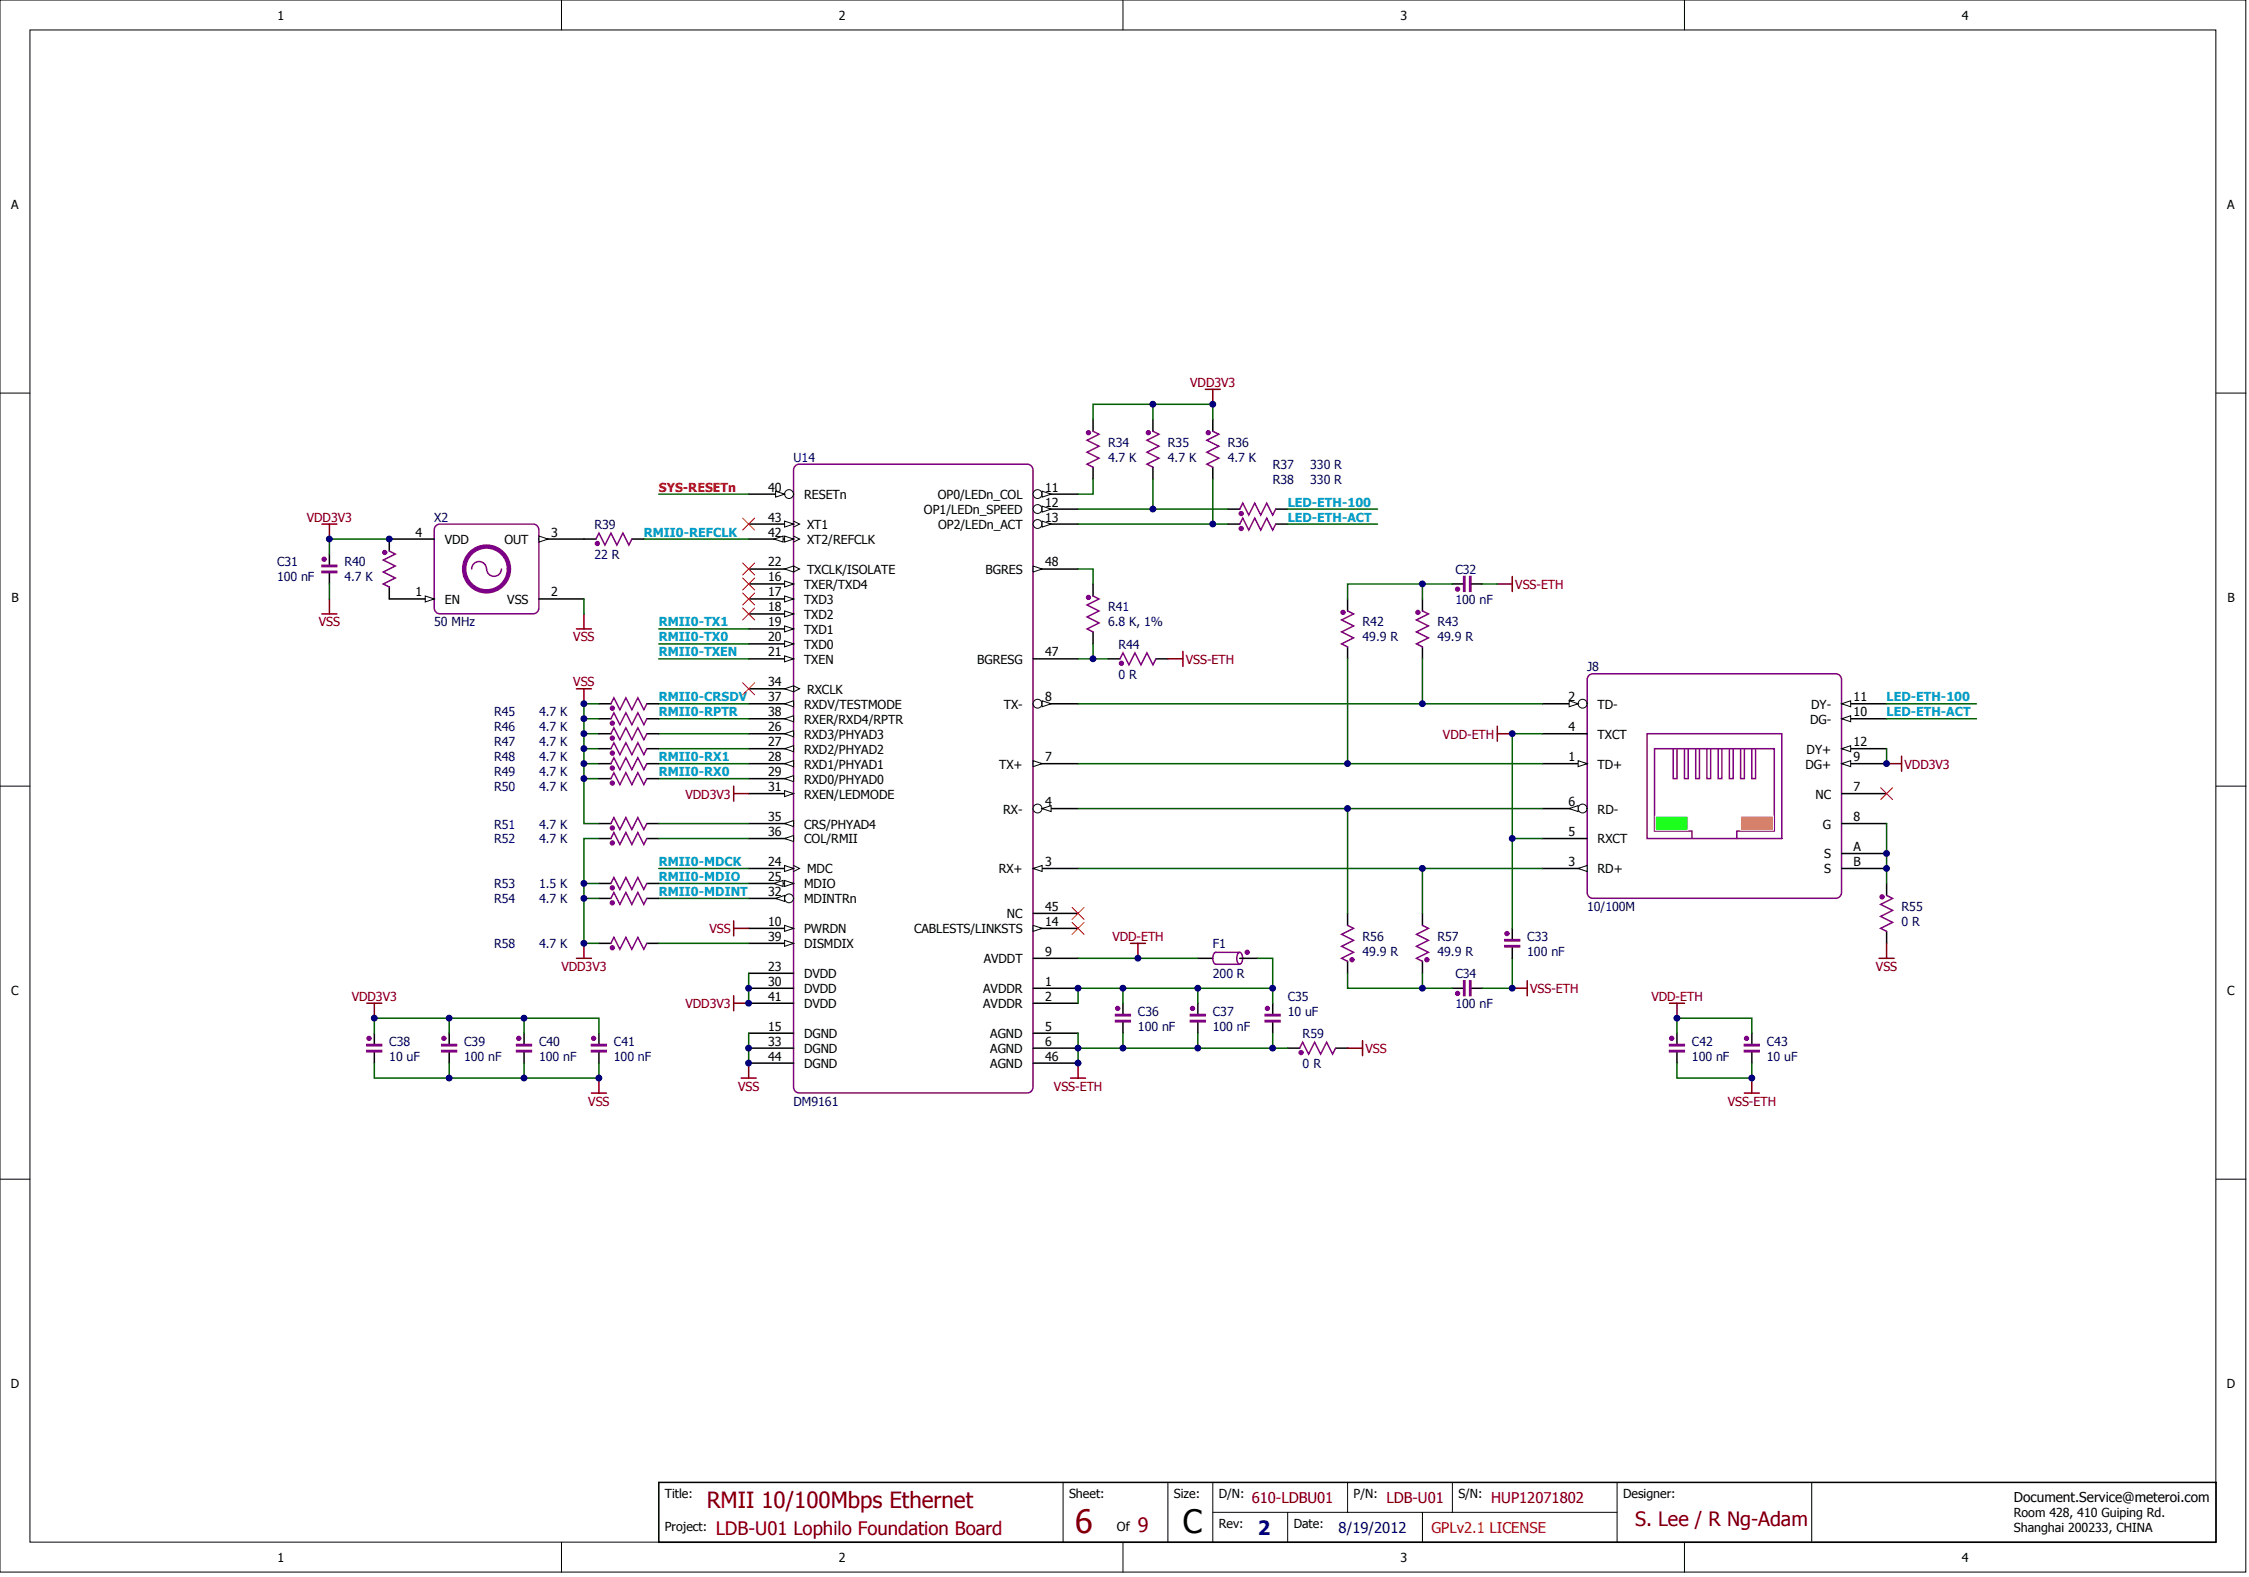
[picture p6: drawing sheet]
<svg xmlns="http://www.w3.org/2000/svg" width="635mm" height="445mm" viewBox="0 0 635 445" stroke-linecap="round" stroke-linejoin="round" font-family="sans-serif">
<defs><g id="words">
<text font-size="9.1" fill="#800000" x="303.4" y="432.3">6</text>
<text font-size="9.1" x="333.8" y="432.3">C</text>
<text font-size="6.3" fill="#800000" x="199.4" y="425.3">RMII 10/100Mbps Ethernet</text>
<g font-size="5.6" fill="#800000">
<text x="461.4" y="430.5">S. Lee / R Ng-Adam</text>
<text x="321.1" y="432.2">9</text>
</g>
<text font-size="5.6" fill="#000080" x="354.9" y="433">2</text>
<text font-size="5.2" fill="#800000" x="202" y="433.1">LDB-U01 Lophilo Foundation Board</text>
<g font-size="4.2" fill="#800000">
<text x="353.2" y="424">610-LDBU01</text>
<text x="391.3" y="424">LDB-U01</text>
<text x="420.8" y="424">HUP12071802</text>
</g>
<text font-size="4.2" fill="#000080" x="377.7" y="432.5">8/19/2012</text>
<text font-size="4.2" fill="#f00" x="403.9" y="432.5">GPLv2.1 LICENSE</text>
<text font-size="3.8" x="568.3" y="423.7">Document.Service@meteroi.com</text>
<g font-size="3.5">
<text x="78.3" y="5.6">1</text>
<text x="236.7" y="5.6">2</text>
<text x="395.2" y="5.6">3</text>
<text x="553.6" y="5.6">4</text>
<text x="3.2" y="58.9">A</text>
<text x="628.5" y="58.9">A</text>
<text x="216.8" y="138.7">40</text>
<text x="226.9" y="140.8">RESETn</text>
<text x="264.6" y="140.8">OP0/LEDn_COL</text>
<text x="294.9" y="138.7">11</text>
<text x="294.9" y="142.9">12</text>
<text x="216.8" y="147.1">43</text>
<text x="227.7" y="149.2">XT1</text>
<text x="260.7" y="145">OP1/LEDn_SPEED</text>
<text x="264.7" y="149.2">OP2/LEDn_ACT</text>
<text x="294.9" y="147.1">13</text>
<text x="117.3" y="151.3">4</text>
<text x="125.5" y="153.5">VDD</text>
<text x="142.3" y="153.5">OUT</text>
<text x="155.5" y="151.3">3</text>
<text x="216.8" y="151.3">42</text>
<text x="227.7" y="153.5">XT2/REFCLK</text>
<text x="216.8" y="159.8">22</text>
<text x="227.7" y="161.9">TXCLK/ISOLATE</text>
<text x="278.1" y="161.9">BGRES</text>
<text x="294.9" y="159.8">48</text>
<text x="216.8" y="164">16</text>
<text x="226.9" y="166.1">TXER/TXD4</text>
<text x="3.2" y="169.8">B</text>
<text x="117.3" y="168.2">1</text>
<text x="125.5" y="170.4">EN</text>
<text x="143.2" y="170.4">VSS</text>
<text x="155.5" y="168.2">2</text>
<text x="216.8" y="168.2">17</text>
<text x="216.8" y="172.5">18</text>
<text x="226.9" y="170.4">TXD3</text>
<text x="628.5" y="169.8">B</text>
<text x="216.8" y="176.7">19</text>
<text x="226.9" y="174.6">TXD2</text>
<text x="226.9" y="178.8">TXD1</text>
<text x="216.8" y="180.9">20</text>
<text x="216.8" y="185.1">21</text>
<text x="226.9" y="183">TXD0</text>
<text x="294.9" y="185.1">47</text>
<text x="226.9" y="187.2">TXEN</text>
<text x="275.7" y="187.2">BGRESG</text>
<text x="216.8" y="193.6">34</text>
<text x="216.8" y="197.8">37</text>
<text x="227.7" y="195.7">RXCLK</text>
<text x="294.9" y="197.8">8</text>
<text x="442.6" y="197.8">2</text>
<text x="523.1" y="197.8">11</text>
<text x="216.8" y="202">38</text>
<text x="226.9" y="199.9">RXDV/TESTMODE</text>
<text x="283.3" y="199.9">TX-</text>
<text x="450.8" y="199.9">TD-</text>
<text x="511.1" y="199.9">DY-</text>
<text x="523.1" y="202">10</text>
<text x="216.8" y="206.3">26</text>
<text x="226.9" y="208.4">RXD3/PHYAD3</text>
<text x="226.9" y="204.1">RXER/RXD4/RPTR</text>
<text x="442.6" y="206.3">4</text>
<text x="450.8" y="208.4">TXCT</text>
<text x="510.8" y="204.1">DG-</text>
<text x="216.8" y="210.5">27</text>
<text x="216.8" y="214.7">28</text>
<text x="226.9" y="212.6">RXD2/PHYAD2</text>
<text x="294.9" y="214.7">7</text>
<text x="442.6" y="214.7">1</text>
<text x="509.8" y="212.6">DY+</text>
<text x="523.1" y="214.7">9</text>
<text x="523.1" y="210.5">12</text>
<text x="216.8" y="218.9">29</text>
<text x="226.9" y="216.8">RXD1/PHYAD1</text>
<text x="226.9" y="221">RXD0/PHYAD0</text>
<text x="282" y="216.8">TX+</text>
<text x="450.8" y="216.8">TD+</text>
<text x="509.5" y="216.8">DG+</text>
<text x="216.8" y="223.2">31</text>
<text x="226.9" y="225.3">RXEN/LEDMODE</text>
<text x="294.9" y="227.4">4</text>
<text x="442.6" y="227.4">6</text>
<text x="512.3" y="225.3">NC</text>
<text x="523.1" y="223.2">7</text>
<text x="216.8" y="231.6">35</text>
<text x="226.9" y="233.7">CRS/PHYAD4</text>
<text x="283.1" y="229.5">RX-</text>
<text x="450.8" y="229.5">RD-</text>
<text x="514.4" y="233.7">G</text>
<text x="523.1" y="231.6">8</text>
<text x="216.8" y="235.8">36</text>
<text x="226.9" y="237.9">COL/RMII</text>
<text x="442.6" y="235.8">5</text>
<text x="450.8" y="237.9">RXCT</text>
<text x="216.8" y="244.3">24</text>
<text x="294.9" y="244.3">3</text>
<text x="442.6" y="244.3">3</text>
<text x="514.8" y="242.2">S</text>
<text x="523.1" y="240">A</text>
<text x="523.1" y="244.3">B</text>
<text x="216.8" y="248.5">25</text>
<text x="226.9" y="250.6">MDIO</text>
<text x="227.7" y="246.4">MDC</text>
<text x="281.8" y="246.4">RX+</text>
<text x="450.8" y="246.4">RD+</text>
<text x="514.8" y="246.4">S</text>
<text x="216.8" y="252.7">32</text>
<text x="226.9" y="254.8">MDINTRn</text>
<text x="294.9" y="256.9">45</text>
<text x="216.8" y="261.2">10</text>
<text x="226.9" y="263.3">PWRDN</text>
<text x="258" y="263.3">CABLESTS/LINKSTS</text>
<text x="284.1" y="259.1">NC</text>
<text x="294.9" y="261.2">14</text>
<text x="216.8" y="265.4">39</text>
<text x="226.9" y="267.5">DISMDIX</text>
<text x="294.9" y="269.6">9</text>
<text x="216.8" y="273.8">23</text>
<text x="226.9" y="275.9">DVDD</text>
<text x="277.6" y="271.7">AVDDT</text>
<text x="3.2" y="280.7">C</text>
<text x="216.8" y="278.1">30</text>
<text x="226.9" y="280.2">DVDD</text>
<text x="277.4" y="280.2">AVDDR</text>
<text x="294.9" y="278.1">1</text>
<text x="628.5" y="280.7">C</text>
<text x="216.8" y="282.3">41</text>
<text x="226.9" y="284.4">DVDD</text>
<text x="277.4" y="284.4">AVDDR</text>
<text x="294.9" y="282.3">2</text>
<text x="216.8" y="290.7">15</text>
<text x="226.9" y="292.8">DGND</text>
<text x="279.5" y="292.8">AGND</text>
<text x="294.9" y="290.7">5</text>
<text x="216.8" y="295">33</text>
<text x="216.8" y="299.2">44</text>
<text x="226.9" y="297.1">DGND</text>
<text x="279.5" y="297.1">AGND</text>
<text x="294.9" y="295">6</text>
<text x="294.9" y="299.2">46</text>
<text x="226.9" y="301.3">DGND</text>
<text x="279.5" y="301.3">AGND</text>
<text x="3" y="391.6">D</text>
<text x="628.4" y="391.6">D</text>
<text x="187.6" y="422.5">Title:</text>
<text x="301.7" y="422.5">Sheet:</text>
<text x="331.3" y="422.5">Size:</text>
<text x="343.9" y="422.5">D/N:</text>
<text x="382" y="422.5">P/N:</text>
<text x="411.5" y="422.5">S/N:</text>
<text x="458" y="422.5">Designer:</text>
<text x="187.6" y="431.8">Project:</text>
<text x="315.2" y="431.8">Of</text>
<text x="343.9" y="431">Rev:</text>
<text x="365.1" y="431">Date:</text>
<text x="568.3" y="428">Room 428, 410 Guiping Rd.</text>
<text x="568.3" y="432.2">Shanghai 200233, CHINA</text>
<text x="78.3" y="440.7">1</text>
<text x="236.7" y="440.7">2</text>
<text x="395.2" y="440.7">3</text>
<text x="553.6" y="440.7">4</text>
</g>
<g font-size="3.5" fill="#800000">
<text x="335.9" y="109.1">VDD3V3</text>
<text x="86.6" y="147.1">VDD3V3</text>
<text x="427.6" y="166.1">VSS-ETH</text>
<text x="90" y="176.7">VSS</text>
<text x="161.8" y="180.9">VSS</text>
<text x="334.6" y="187.2">VSS-ETH</text>
<text x="161.8" y="193.6">VSS</text>
<text x="407.2" y="208.4">VDD-ETH</text>
<text x="537.5" y="216.8">VDD3V3</text>
<text x="193.4" y="225.3">VDD3V3</text>
<text x="200.2" y="263.3">VSS</text>
<text x="313.9" y="265.4">VDD-ETH</text>
<text x="158.4" y="273.8">VDD3V3</text>
<text x="529.4" y="273.8">VSS</text>
<text x="431.8" y="280.2">VSS-ETH</text>
<text x="99.3" y="282.3">VDD3V3</text>
<text x="193.4" y="284.4">VDD3V3</text>
<text x="466" y="282.3">VDD-ETH</text>
<text x="385.3" y="297.1">VSS</text>
<text x="166" y="311.9">VSS</text>
<text x="208.3" y="307.6">VSS</text>
<text x="297.4" y="307.6">VSS-ETH</text>
<text x="487.6" y="311.9">VSS-ETH</text>
</g>
<g font-size="3.5" fill="#000080">
<text x="223.9" y="130.2">U14</text>
<text x="312.7" y="126">R34</text>
<text x="312.7" y="130.2">4.7 K</text>
<text x="329.6" y="126">R35</text>
<text x="329.6" y="130.2">4.7 K</text>
<text x="346.5" y="126">R36</text>
<text x="346.5" y="130.2">4.7 K</text>
<text x="359.1" y="132.3">R37</text>
<text x="359.1" y="136.6">R38</text>
<text x="369.7" y="132.3">330 R</text>
<text x="369.7" y="136.6">330 R</text>
<text x="122.5" y="147.1">X2</text>
<text x="167.7" y="149.2">R39</text>
<text x="78.2" y="159.8">C31</text>
<text x="97.2" y="159.8">R40</text>
<text x="167.7" y="157.7">22 R</text>
<text x="410.7" y="161.9">C32</text>
<text x="78.2" y="164">100 nF</text>
<text x="97.2" y="164">4.7 K</text>
<text x="312.7" y="172.5">R41</text>
<text x="410.7" y="170.4">100 nF</text>
<text x="122.5" y="176.7">50 MHz</text>
<text x="312.7" y="176.7">6.8 K, 1%</text>
<text x="384.5" y="176.7">R42</text>
<text x="405.6" y="176.7">R43</text>
<text x="315.6" y="183">R44</text>
<text x="384.5" y="180.9">49.9 R</text>
<text x="405.6" y="180.9">49.9 R</text>
<text x="315.6" y="191.5">0 R</text>
<text x="447.9" y="189.4">J8</text>
<text x="139.4" y="202">R45</text>
<text x="152.1" y="202">4.7 K</text>
<text x="139.4" y="206.3">R46</text>
<text x="152.1" y="206.3">4.7 K</text>
<text x="139.4" y="210.5">R47</text>
<text x="139.4" y="214.7">R48</text>
<text x="152.1" y="210.5">4.7 K</text>
<text x="152.1" y="214.7">4.7 K</text>
<text x="139.4" y="218.9">R49</text>
<text x="152.1" y="218.9">4.7 K</text>
<text x="139.4" y="223.2">R50</text>
<text x="152.1" y="223.2">4.7 K</text>
<text x="139.4" y="233.7">R51</text>
<text x="152.1" y="233.7">4.7 K</text>
<text x="139.4" y="237.9">R52</text>
<text x="152.1" y="237.9">4.7 K</text>
<text x="139.4" y="250.6">R53</text>
<text x="152.1" y="250.6">1.5 K</text>
<text x="139.4" y="254.8">R54</text>
<text x="152.1" y="254.8">4.7 K</text>
<text x="447.9" y="256.9">10/100M</text>
<text x="536.6" y="256.9">R55</text>
<text x="536.6" y="261.2">0 R</text>
<text x="139.4" y="267.5">R58</text>
<text x="152.1" y="267.5">4.7 K</text>
<text x="342.2" y="267.3">F1</text>
<text x="384.5" y="265.4">R56</text>
<text x="384.5" y="269.6">49.9 R</text>
<text x="405.6" y="265.4">R57</text>
<text x="405.6" y="269.6">49.9 R</text>
<text x="431" y="265.4">C33</text>
<text x="431" y="269.6">100 nF</text>
<text x="342.2" y="275.9">200 R</text>
<text x="410.7" y="275.9">C34</text>
<text x="321.1" y="286.5">C36</text>
<text x="342.2" y="286.5">C37</text>
<text x="363.4" y="282.3">C35</text>
<text x="363.4" y="286.5">10 uF</text>
<text x="410.7" y="284.4">100 nF</text>
<text x="321.1" y="290.7">100 nF</text>
<text x="342.2" y="290.7">100 nF</text>
<text x="367.6" y="292.8">R59</text>
<text x="109.9" y="295">C38</text>
<text x="109.9" y="299.2">10 uF</text>
<text x="131" y="295">C39</text>
<text x="131" y="299.2">100 nF</text>
<text x="152.1" y="295">C40</text>
<text x="152.1" y="299.2">100 nF</text>
<text x="173.2" y="295">C41</text>
<text x="173.2" y="299.2">100 nF</text>
<text x="477.5" y="295">C42</text>
<text x="477.5" y="299.2">100 nF</text>
<text x="498.6" y="295">C43</text>
<text x="498.6" y="299.2">10 uF</text>
<text x="367.6" y="301.3">0 R</text>
<text x="223.9" y="311.9">DM9161</text>
</g>
<text font-size="3.5" fill="#f00" x="185.9" y="138.7">SYS-RESETn</text>
<g font-size="3.5" fill="#009cca">
<text x="363.4" y="142.9">LED-ETH-100</text>
<text x="363.4" y="147.1">LED-ETH-ACT</text>
<text x="181.7" y="151.3">RMII0-REFCLK</text>
<text x="185.9" y="176.7">RMII0-TX1</text>
<text x="185.9" y="180.9">RMII0-TX0</text>
<text x="185.9" y="185.1">RMII0-TXEN</text>
<text x="185.9" y="197.8">RMII0-CRSDV</text>
<text x="532.4" y="197.8">LED-ETH-100</text>
<text x="185.9" y="202">RMII0-RPTR</text>
<text x="532.4" y="202">LED-ETH-ACT</text>
<text x="185.9" y="214.7">RMII0-RX1</text>
<text x="185.9" y="218.9">RMII0-RX0</text>
<text x="185.9" y="244.3">RMII0-MDCK</text>
<text x="185.9" y="248.5">RMII0-MDIO</text>
<text x="185.9" y="252.7">RMII0-MDINT</text>
</g>
</g></defs>
<g fill="#fff" stroke="#000" stroke-width=".28">
<path d="M0 0h633.7v443.5h-633.7z"/>
<path d="M8.5 8.5h616.8v426.5h-616.8z"/>
</g>
<g fill="none" stroke="#000" stroke-width=".28">
<path d="M158.4 0v8.5M316.9 0v8.5M475.3 0v8.5M0 110.9h8.5M625.3 110.9h8.5M0 221.8h8.5M625.3 221.8h8.5M0 332.6h8.5M625.3 332.6h8.5M300 418.2v16.9M329.6 418.2v16.9M342.2 418.2v16.9"/>
<path d="M380.3 418.2v8.4M409.8 418.2v8.4M456.3 418.2v16.9M511.3 418.2v16.9M158.4 435.1v8.4M316.9 435.1v8.4M342.2 426.6h114.1M363.4 426.6v8.5M401.4 426.6v8.5M475.3 435.1v8.4"/>
</g>
<path d="M185.9 418.2h439.4v16.9h-439.4z" fill="none" stroke="#000" stroke-width=".42"/>
<path d="M448.3 190.6l1.2-.5h68.6a1.63 1.63 0 0 1 1.6 1.6v60a1.63 1.63 0 0 1-1.6 1.7h-68.6a1.63 1.63 0 0 1-1.6-1.7v-60z" fill="#fff" stroke="#7d0089" stroke-width=".42"/>
<path d="M435.2 215.4h12.7" fill="none" stroke="#000" stroke-width=".42"/>
<path d="M445.3 214.6l2.6 .8-2.6 .9z" fill="#fff" stroke="#000" stroke-width=".28"/>
<path d="M435.2 198.5h12.7" fill="none" stroke="#000" stroke-width=".42"/>
<circle cx="446.6" cy="198.5" r="1.25" fill="#fff" stroke="#000" stroke-width=".28"/>
<path d="M442.8 197.7l2.5 .8-2.5 .9z" fill="#fff" stroke="#000" stroke-width=".28"/>
<path d="M435.2 245h12.7" fill="none" stroke="#000" stroke-width=".42"/>
<path d="M445.3 245l2.6-.9v1.7z" fill="#fff" stroke="#000" stroke-width=".28"/>
<path d="M435.2 207h12.7M435.2 236.5h12.7M435.2 228.1h12.7" fill="none" stroke="#000" stroke-width=".42"/>
<circle cx="446.6" cy="228.1" r="1.25" fill="#fff" stroke="#000" stroke-width=".28"/>
<path d="M442.8 228.1l2.5-.9v1.7z" fill="#fff" stroke="#000" stroke-width=".28"/>
<path d="M519.7 215.4h12.7M519.7 223.9h12.7M519.7 232.3h12.7" fill="none" stroke="#000" stroke-width=".42"/>
<path d="M519.7 215.4l2.5-.8v1.7z" fill="#fff" stroke="#000" stroke-width=".28"/>
<path d="M519.7 202.8h12.7" fill="none" stroke="#000" stroke-width=".42"/>
<path d="M519.7 202.8l2.5-.9v1.7z" fill="#fff" stroke="#000" stroke-width=".28"/>
<path d="M519.7 198.5h12.7" fill="none" stroke="#000" stroke-width=".42"/>
<path d="M519.7 198.5l2.5-.8v1.7z" fill="#fff" stroke="#000" stroke-width=".28"/>
<path d="M519.7 211.2h12.7" fill="none" stroke="#000" stroke-width=".42"/>
<path d="M519.7 211.2l2.5-.8v1.6z" fill="#fff" stroke="#000" stroke-width=".28"/>
<path d="M519.7 240.8h12.7M519.7 245h12.7" fill="none" stroke="#000" stroke-width=".42"/>
<path d="M464.8 207h38v29.5h-38zM477.5 236.5v-2.1h-10.6v-23.2h33.8v23.2h-10.6v2.1" fill="none" stroke="#7d0089" stroke-width=".42"/>
<path d="M467.1 230.2h9.3v4h-9.3z" fill="#0f0" stroke="#fff" stroke-width=".28"/>
<path d="M491.2 230.2h9.2v4h-9.2z" fill="#fd8300" stroke="#fff" stroke-width=".28"/>
<path d="M472.2 211.2v8.4h1v-8.4M475.3 211.2v8.4h1.1v-8.4M478.5 211.2v8.4h1.1v-8.4M481.7 211.2v8.4h1v-8.4M484.8 211.2v8.4h1.1v-8.4M488 211.2v8.4h1.1v-8.4M491.2 211.2v8.4h1v-8.4M494.4 211.2v8.4h1v-8.4" fill="none" stroke="#7d0089" stroke-width=".42"/>
<path d="M224.4 131.4l1.1-.5h64.4a1.63 1.63 0 0 1 1.6 1.7v174a1.63 1.63 0 0 1-1.6 1.7h-64.4a1.63 1.63 0 0 1-1.6-1.7v-174z" fill="#fff" stroke="#7d0089" stroke-width=".42"/>
<path d="M291.5 245h12.7M291.5 278.8h12.7M291.5 283h12.7" fill="none" stroke="#000" stroke-width=".42"/>
<path d="M291.5 245l2.6-.9v1.7z" fill="#fff" stroke="#000" stroke-width=".28"/>
<path d="M291.5 228.1h12.7" fill="none" stroke="#000" stroke-width=".42"/>
<circle cx="292.8" cy="228.1" r="1.25" fill="#fff" stroke="#000" stroke-width=".28"/>
<path d="M294.1 228.1l2.5-.9v1.7z" fill="#fff" stroke="#000" stroke-width=".28"/>
<path d="M291.5 215.4h12.7M291.5 291.5h12.7M291.5 295.7h12.7" fill="none" stroke="#000" stroke-width=".42"/>
<path d="M291.5 214.6l2.6 .8-2.6 .9z" fill="#fff" stroke="#000" stroke-width=".28"/>
<path d="M291.5 198.5h12.7" fill="none" stroke="#000" stroke-width=".42"/>
<circle cx="292.8" cy="198.5" r="1.25" fill="#fff" stroke="#000" stroke-width=".28"/>
<path d="M294.1 197.7l2.5 .8-2.5 .9z" fill="#fff" stroke="#000" stroke-width=".28"/>
<path d="M211.3 261.9h12.6M291.5 270.3h12.7" fill="none" stroke="#000" stroke-width=".42"/>
<path d="M221.4 261l2.5 .9-2.5 .8z" fill="#fff" stroke="#000" stroke-width=".28"/>
<path d="M291.5 139.4h12.7" fill="none" stroke="#000" stroke-width=".42"/>
<circle cx="292.8" cy="139.4" r="1.25" fill="#fff" stroke="#000" stroke-width=".28"/>
<path d="M294.1 138.5l2.5 .9-2.5 .8z" fill="#fff" stroke="#000" stroke-width=".28"/>
<path d="M291.5 143.6h12.7" fill="none" stroke="#000" stroke-width=".42"/>
<circle cx="292.8" cy="143.6" r="1.25" fill="#fff" stroke="#000" stroke-width=".28"/>
<path d="M294.1 142.8l2.5 .8-2.5 .9z" fill="#fff" stroke="#000" stroke-width=".28"/>
<path d="M291.5 147.8h12.7" fill="none" stroke="#000" stroke-width=".42"/>
<circle cx="292.8" cy="147.8" r="1.25" fill="#fff" stroke="#000" stroke-width=".28"/>
<path d="M294.1 147l2.5 .8-2.5 .9z" fill="#fff" stroke="#000" stroke-width=".28"/>
<path d="M291.5 261.9h12.7" fill="none" stroke="#000" stroke-width=".42"/>
<path d="M291.5 261l2.6 .9-2.6 .8z" fill="#fff" stroke="#000" stroke-width=".28"/>
<path d="M211.3 164.7h12.6M211.3 291.5h12.6" fill="none" stroke="#000" stroke-width=".42"/>
<path d="M221.4 163.9l2.5 .8-2.5 .9z" fill="#fff" stroke="#000" stroke-width=".28"/>
<path d="M211.3 169h12.6" fill="none" stroke="#000" stroke-width=".42"/>
<path d="M221.4 168.1l2.5 .9-2.5 .8z" fill="#fff" stroke="#000" stroke-width=".28"/>
<path d="M211.3 173.2h12.6" fill="none" stroke="#000" stroke-width=".42"/>
<path d="M221.4 172.3l2.5 .9-2.5 .8z" fill="#fff" stroke="#000" stroke-width=".28"/>
<path d="M211.3 177.4h12.6" fill="none" stroke="#000" stroke-width=".42"/>
<path d="M221.4 176.6l2.5 .8-2.5 .9z" fill="#fff" stroke="#000" stroke-width=".28"/>
<path d="M211.3 181.6h12.6" fill="none" stroke="#000" stroke-width=".42"/>
<path d="M221.4 180.8l2.5 .8-2.5 .9z" fill="#fff" stroke="#000" stroke-width=".28"/>
<path d="M211.3 185.9h12.6" fill="none" stroke="#000" stroke-width=".42"/>
<path d="M221.4 185l2.5 .9-2.5 .8z" fill="#fff" stroke="#000" stroke-width=".28"/>
<path d="M211.3 160.5h12.6" fill="none" stroke="#000" stroke-width=".42"/>
<path d="M223.9 159.7l1.7 .8-1.7 .9" fill="none" stroke="#000" stroke-width=".28"/>
<path d="M221.4 160.5l2.5-.8v1.7z" fill="#fff" stroke="#000" stroke-width=".28"/>
<path d="M211.3 245h12.6M211.3 274.6h12.6" fill="none" stroke="#000" stroke-width=".42"/>
<path d="M223.9 244.1l1.7 .9-1.7 .8" fill="none" stroke="#000" stroke-width=".28"/>
<path d="M221.4 244.1l2.5 .9-2.5 .8z" fill="#fff" stroke="#000" stroke-width=".28"/>
<path d="M211.3 249.2h12.6" fill="none" stroke="#000" stroke-width=".42"/>
<g fill="#fff" stroke="#000" stroke-width=".28">
<path d="M221.4 248.4l2.5 .8-2.5 .9z"/>
<path d="M218.4 249.2l2.6-.8v1.7z"/>
</g>
<path d="M211.3 207h12.6" fill="none" stroke="#000" stroke-width=".42"/>
<path d="M221.4 207l2.5-.9v1.7z" fill="#fff" stroke="#000" stroke-width=".28"/>
<path d="M211.3 211.2h12.6" fill="none" stroke="#000" stroke-width=".42"/>
<path d="M221.4 211.2l2.5-.8v1.6z" fill="#fff" stroke="#000" stroke-width=".28"/>
<path d="M211.3 215.4h12.6" fill="none" stroke="#000" stroke-width=".42"/>
<path d="M221.4 215.4l2.5-.8v1.7z" fill="#fff" stroke="#000" stroke-width=".28"/>
<path d="M211.3 219.6h12.6" fill="none" stroke="#000" stroke-width=".42"/>
<path d="M221.4 219.6l2.5-.8v1.7z" fill="#fff" stroke="#000" stroke-width=".28"/>
<path d="M211.3 223.9h12.6M211.3 278.8h12.6" fill="none" stroke="#000" stroke-width=".42"/>
<path d="M221.4 223l2.5 .9-2.5 .8z" fill="#fff" stroke="#000" stroke-width=".28"/>
<path d="M211.3 253.4h12.6" fill="none" stroke="#000" stroke-width=".42"/>
<circle cx="222.6" cy="253.4" r="1.25" fill="#fff" stroke="#000" stroke-width=".28"/>
<path d="M218.9 253.4l2.5-.8v1.7z" fill="#fff" stroke="#000" stroke-width=".28"/>
<path d="M211.3 194.3h12.6M211.3 295.7h12.6" fill="none" stroke="#000" stroke-width=".42"/>
<path d="M223.9 193.5l1.7 .8-1.7 .8" fill="none" stroke="#000" stroke-width=".28"/>
<path d="M221.4 194.3l2.5-.8v1.6z" fill="#fff" stroke="#000" stroke-width=".28"/>
<path d="M211.3 232.3h12.6" fill="none" stroke="#000" stroke-width=".42"/>
<path d="M221.4 232.3l2.5-.8v1.7z" fill="#fff" stroke="#000" stroke-width=".28"/>
<path d="M211.3 236.5h12.6" fill="none" stroke="#000" stroke-width=".42"/>
<path d="M221.4 236.5l2.5-.8v1.7z" fill="#fff" stroke="#000" stroke-width=".28"/>
<path d="M211.3 198.5h12.6" fill="none" stroke="#000" stroke-width=".42"/>
<path d="M221.4 198.5l2.5-.8v1.7z" fill="#fff" stroke="#000" stroke-width=".28"/>
<path d="M211.3 202.8h12.6" fill="none" stroke="#000" stroke-width=".42"/>
<path d="M221.4 202.8l2.5-.9v1.7z" fill="#fff" stroke="#000" stroke-width=".28"/>
<path d="M211.3 266.1h12.6" fill="none" stroke="#000" stroke-width=".42"/>
<path d="M221.4 265.3l2.5 .8-2.5 .9z" fill="#fff" stroke="#000" stroke-width=".28"/>
<path d="M211.3 139.4h12.6" fill="none" stroke="#000" stroke-width=".42"/>
<circle cx="222.6" cy="139.4" r="1.25" fill="#fff" stroke="#000" stroke-width=".28"/>
<path d="M218.9 138.5l2.5 .9-2.5 .8z" fill="#fff" stroke="#000" stroke-width=".28"/>
<path d="M211.3 152.1h12.6M211.3 283h12.6" fill="none" stroke="#000" stroke-width=".42"/>
<path d="M223.9 151.2l1.7 .9-1.7 .8" fill="none" stroke="#000" stroke-width=".28"/>
<g fill="#fff" stroke="#000" stroke-width=".28">
<path d="M221.4 151.2l2.5 .9-2.5 .8z"/>
<path d="M218.4 152.1l2.6-.9v1.7z"/>
</g>
<path d="M211.3 147.8h12.6" fill="none" stroke="#000" stroke-width=".42"/>
<path d="M223.9 147l1.7 .8-1.7 .9" fill="none" stroke="#000" stroke-width=".28"/>
<path d="M221.4 147l2.5 .8-2.5 .9z" fill="#fff" stroke="#000" stroke-width=".28"/>
<path d="M291.5 160.5h12.7M291.5 185.9h12.7M291.5 257.7h12.7M211.3 299.9h12.6M291.5 299.9h12.7" fill="none" stroke="#000" stroke-width=".42"/>
<path d="M291.5 159.7l2.6 .8-2.6 .9z" fill="#fff" stroke="#000" stroke-width=".28"/>
<g fill="none" stroke="#006000" stroke-width=".42">
<path d="M308.4 118.3v-4.2h33.8v4.2M325.3 114.1v4.2M185.9 139.4h25.4M308.4 135.2v4.2h-4.2M325.3 135.2v8.4h-21.1M342.2 135.2v12.6h-38M181.7 152.1h29.6M325.3 143.6h21.2M342.2 147.8h4.3M363.4 143.6h25.3M363.4 147.8h25.3M185.9 177.4h25.4"/>
<path d="M304.2 160.5h4.2v4.2M380.3 169v-4.3h21.1v4.3M401.4 164.7h8.4M418.3 164.7h4.2M169 198.5h-4.2v8.5M185.9 198.5h25.4M185.9 185.9h25.4M185.9 181.6h25.4M304.2 198.5h97.2M308.4 181.6v4.3h-4.2M308.4 185.9h4.3M380.3 185.9v29.5h54.9"/>
<path d="M401.4 185.9v12.6h33.8M532.4 198.5h25.3M164.8 215.4h4.2M164.8 202.8h4.2M164.8 219.6h4.2M164.8 211.2h4.2M169 207h-4.2v25.3h4.2M185.9 215.4h25.4M185.9 202.8h25.4M185.9 219.6h25.4M185.9 207h25.4M185.9 211.2h25.4"/>
<path d="M304.2 215.4h76.1M435.2 207h-8.4v54.9M532.4 211.2v4.2M532.4 202.8h25.3M169 236.5h-4.2v12.7h4.2M185.9 236.5h25.4M185.9 232.3h25.4M304.2 228.1h76.1M426.8 236.5h8.4M435.2 228.1h-54.9v29.6M532.4 232.3v16.9M164.8 249.2v4.2h4.2"/>
<path d="M164.8 253.4v12.7h4.2M185.9 245h25.4M185.9 249.2h25.4M185.9 253.4h25.4M304.2 245h97.2M435.2 245h-33.8v12.7M185.9 266.1h25.4M211.3 274.6v8.4M304.2 270.3h33.8M316.9 278.8v4.2M338 278.8h21.1v4.2M354.9 270.3h4.2v8.5"/>
<path d="M380.3 274.6v4.2h21.1v-4.2M401.4 278.8h8.4M426.8 270.3v8.5h-8.5M211.3 291.5v8.4M304.2 283v-4.2h33.8v4.2M304.2 291.5v8.4M304.2 295.7h12.7M316.9 291.5v4.2h21.1v-4.2M359.1 291.5v4.2h-21.1M359.1 295.7h4.3M473.2 299.9v4.2h21.2v-4.2M473.2 291.5v-4.3h21.2v4.3"/>
</g>
<g fill="none" stroke="#800000" stroke-width=".42">
<path d="M340.1 109.8h4.3M342.2 109.8v4.3M422.5 164.7h4.3M426.8 162.6v4.2M162.7 194.3h4.2M164.8 194.3v4.2M329.6 185.9h4.2M333.8 183.7v4.3M422.5 204.9v4.2M422.5 207h4.3M532.4 215.4h4.2M536.6 213.3v4.2"/>
<path d="M207 221.8v4.2M207 223.9h4.3M207 259.8v4.2M162.7 270.3h4.2M164.8 266.1v4.2M207 261.9h4.3M319 266.1h4.2M321.1 266.1v4.2M426.8 278.8h4.2M431 276.7v4.2M530.3 270.3h4.2M532.4 266.1v4.2"/>
<path d="M207 280.9v4.2M207 283h4.3M211.3 299.9v4.2M304.2 299.9v4.2M380.3 295.7h4.2M384.5 293.6v4.2M471.1 283h4.2M473.2 283v4.2M209.2 304.1h4.2M302.1 304.1h4.2"/>
</g>
<g fill="none" stroke="#000" stroke-width=".42">
<path d="M308.4 118.3v3.4M325.3 118.3v3.4M342.2 118.3v3.4M308.4 131.8v3.4M325.3 131.8v3.4M342.2 131.8v3.4M346.5 143.6h3.4M346.5 147.8h3.4M360 143.6h3.4M360 147.8h3.4M308.4 164.7v3.4M308.4 178.3v3.3"/>
<path d="M380.3 169v3.3M401.4 169v3.3M409.8 164.7h3.4M414.9 164.7h3.4M169 198.5h3.4M182.5 198.5h3.4M312.7 185.9h3.3M326.2 185.9h3.4M380.3 182.5v3.4M401.4 182.5v3.4M169 202.8h3.4M182.5 202.8h3.4"/>
<path d="M169 236.5h3.4M169 232.3h3.4M182.5 236.5h3.4M182.5 232.3h3.4M169 249.2h3.4M169 253.4h3.4M182.5 249.2h3.4M182.5 253.4h3.4M380.3 257.7v3.3M401.4 257.7v3.3M532.4 249.2v3.4M169 266.1h3.4"/>
<path d="M182.5 266.1h3.4M338 270.3h4.2M349.9 270.3h5M380.3 271.2v3.4M401.4 271.2v3.4M409.8 278.8h3.4M414.9 278.8h3.4M426.8 261.9v3.4M426.8 267v3.3M532.4 262.7v3.4M316.9 283v3.4M316.9 288.1v3.4"/>
<path d="M338 283v3.4M338 288.1v3.4M359.1 283v3.4M359.1 288.1v3.4M363.4 295.7h3.4M376.9 295.7h3.4M473.2 291.5v3.3M473.2 296.5v3.4M494.4 291.5v3.3M494.4 296.5v3.4"/>
</g>
<g fill="none" stroke="#7d0089" stroke-width=".42">
<path d="M308.4 121.7l1.7 .8-3.3 1.7 3.3 1.7-3.3 1.7 3.3 1.7-3.3 1.6 1.6 .9M325.3 121.7l1.7 .8-3.3 1.7 3.3 1.7-3.3 1.7 3.3 1.7-3.3 1.6 1.6 .9M342.2 121.7l1.7 .8-3.3 1.7 3.3 1.7-3.3 1.7 3.3 1.7-3.3 1.6 1.6 .9M349.9 143.6l.8-1.7 1.7 3.4 1.7-3.4 1.7 3.4 1.7-3.4 1.6 3.4 .9-1.7M349.9 147.8l.8-1.6 1.7 3.3 1.7-3.3 1.7 3.3 1.7-3.3 1.6 3.3 .9-1.7M308.4 168.1l1.7 .9-3.3 1.6 3.3 1.7-3.3 1.7 3.3 1.7-3.3 1.7 1.6 .9M380.3 172.3l1.7 .9-3.4 1.7 3.4 1.7-3.4 1.7 3.4 1.6-3.4 1.7 1.7 .9M401.4 172.3l1.7 .9-3.4 1.7 3.4 1.7-3.4 1.7 3.4 1.6-3.4 1.7 1.7 .9M172.4 198.5l.8-1.7 1.7 3.4 1.7-3.4 1.7 3.4 1.7-3.4 1.7 3.4 .8-1.7M316 185.9l.9-1.7 1.7 3.3 1.7-3.3 1.7 3.3 1.7-3.3 1.6 3.3 .9-1.6M172.4 202.8l.8-1.7 1.7 3.3 1.7-3.3 1.7 3.3 1.7-3.3 1.7 3.3 .8-1.6M172.4 236.5l.8-1.6 1.7 3.3 1.7-3.3 1.7 3.3 1.7-3.3 1.7 3.3 .8-1.7"/>
<path d="M172.4 232.3l.8-1.7 1.7 3.4 1.7-3.4 1.7 3.4 1.7-3.4 1.7 3.4 .8-1.7M172.4 249.2l.8-1.7 1.7 3.4 1.7-3.4 1.7 3.4 1.7-3.4 1.7 3.4 .8-1.7M172.4 253.4l.8-1.7 1.7 3.4 1.7-3.4 1.7 3.4 1.7-3.4 1.7 3.4 .8-1.7M532.4 252.6l1.7 .8-3.4 1.7 3.4 1.7-3.4 1.7 3.4 1.7-3.4 1.7 1.7 .8M172.4 266.1l.8-1.7 1.7 3.4 1.7-3.4 1.7 3.4 1.7-3.4 1.7 3.4 .8-1.7M343.1 272h6.8M349.6 268.7l.2-.1a2.1 2.1 0 0 1 0 3.4 2.18 2.18 0 0 1-.2-3.3zM349.9 268.6h-6.8a2.04 2.04 0 0 0 0 3.4M380.3 261l1.7 .9-3.4 1.7 3.4 1.7-3.4 1.7 3.4 1.6-3.4 1.7 1.7 .9M401.4 261l1.7 .9-3.4 1.7 3.4 1.7-3.4 1.7 3.4 1.6-3.4 1.7 1.7 .9M366.8 295.7l.8-1.7 1.7 3.4 1.7-3.4 1.7 3.4 1.7-3.4 1.6 3.4 .9-1.7"/>
</g>
<g fill="#7d0089" stroke="#7d0089" stroke-width=".28">
<circle cx="379" cy="172.7" r=".61"/>
<circle cx="400.1" cy="172.7" r=".61"/>
<circle cx="411.3" cy="166.2" r=".61"/>
<circle cx="402.6" cy="270.7" r=".61"/>
<circle cx="381.5" cy="270.7" r=".61"/>
<circle cx="411.3" cy="280.2" r=".61"/>
<circle cx="425.3" cy="263.3" r=".61"/>
<circle cx="351.9" cy="268.6" r=".61"/>
<circle cx="307.2" cy="168.5" r=".61"/>
<circle cx="315.4" cy="284.5" r=".61"/>
<circle cx="336.5" cy="284.5" r=".61"/>
<circle cx="357.6" cy="284.5" r=".61"/>
<circle cx="316.5" cy="187.1" r=".61"/>
<circle cx="531.1" cy="253" r=".61"/>
<circle cx="367.2" cy="296.9" r=".61"/>
<circle cx="471.7" cy="292.9" r=".61"/>
<circle cx="492.9" cy="292.9" r=".61"/>
<circle cx="307.2" cy="122.1" r=".61"/>
<circle cx="324.1" cy="122.1" r=".61"/>
<circle cx="341" cy="122.1" r=".61"/>
<circle cx="350.3" cy="144.9" r=".61"/>
<circle cx="350.3" cy="149.1" r=".61"/>
<circle cx="172.8" cy="237.8" r=".61"/>
<circle cx="172.8" cy="250.5" r=".61"/>
<circle cx="172.8" cy="254.7" r=".61"/>
<circle cx="172.8" cy="233.6" r=".61"/>
<circle cx="172.8" cy="204" r=".61"/>
<circle cx="172.8" cy="199.8" r=".61"/>
<circle cx="172.8" cy="267.4" r=".61"/>
</g>
<g fill="#7d0089" stroke="#7d0089" stroke-width=".42">
<path d="M414.7 162.6h.4v4.2h-.4z"/>
<path d="M413 162.6h.4v4.2h-.4z"/>
<path d="M414.7 276.7h.4v4.1h-.4z"/>
<path d="M413 276.7h.4v4.1h-.4z"/>
<path d="M424.6 266.7h4.2v.4h-4.2z"/>
<path d="M424.6 265.1h4.2v.3h-4.2z"/>
<path d="M314.8 287.9h4.2v.3h-4.2z"/>
<path d="M314.8 286.2h4.2v.4h-4.2z"/>
<path d="M335.9 287.9h4.2v.3h-4.2z"/>
<path d="M335.9 286.2h4.2v.4h-4.2z"/>
<path d="M357 287.9h4.2v.3h-4.2z"/>
<path d="M357 286.2h4.2v.4h-4.2z"/>
<path d="M471.1 296.3h4.2v.4h-4.2z"/>
<path d="M471.1 294.6h4.2v.4h-4.2z"/>
<path d="M492.2 296.3h4.2v.4h-4.2z"/>
<path d="M492.2 294.6h4.2v.4h-4.2z"/>
</g>
<g fill="none" stroke="#f00" stroke-width=".28">
<path d="M209.6 146.2l3.4 3.3M209.6 158.8l3.4 3.4M213 146.2l-3.4 3.3M213 158.8l-3.4 3.4M209.6 163l3.4 3.4M209.6 167.3l3.4 3.3M209.6 171.5l3.4 3.4M213 163l-3.4 3.4M213 167.3l-3.4 3.3M213 171.5l-3.4 3.4M209.6 192.6l3.4 3.4M213 192.6l-3.4 3.4"/>
<path d="M530.7 222.2l3.4 3.4M534.1 222.2l-3.4 3.4M302.5 256l3.4 3.3M305.9 256l-3.4 3.3M302.5 260.2l3.4 3.4M305.9 260.2l-3.4 3.4"/>
</g>
<path d="M123 148.3l1.1-.5h26.4a1.63 1.63 0 0 1 1.6 1.7v22a1.63 1.63 0 0 1-1.6 1.6h-26.4a1.63 1.63 0 0 1-1.6-1.6v-22z" fill="#fff" stroke="#7d0089" stroke-width=".42"/>
<path d="M109.9 152.1h12.6M152.1 152.1h12.7" fill="none" stroke="#000" stroke-width=".42"/>
<path d="M152.1 151.2l2.5 .9-2.5 .8z" fill="#fff" stroke="#000" stroke-width=".28"/>
<path d="M109.9 169h12.6M152.1 169h12.7" fill="none" stroke="#000" stroke-width=".42"/>
<path d="M120 168.1l2.5 .9-2.5 .8z" fill="#fff" stroke="#000" stroke-width=".28"/>
<circle cx="137.3" cy="160.5" r="6.3" fill="none" stroke="#7d0089" stroke-width="1.3"/>
<path d="M109.9 155.4l1.6 .9-3.3 1.7 3.3 1.7-3.3 1.7 3.3 1.6-3.3 1.7 1.7 .9M168.2 152.1l.8-1.7 1.7 3.4 1.7-3.4 1.7 3.4 1.7-3.4 1.7 3.4 .8-1.7M141.5 160.5a2.17 2.17 0 0 1-2.4 2.1 2.17 2.17 0 0 1-1.9-2.6 2.09 2.09 0 0 0-2.3-1.6 2.09 2.09 0 0 0-1.8 2.1M172.4 207l.8-1.7 1.7 3.4 1.7-3.4 1.7 3.4 1.7-3.4 1.7 3.4 .8-1.7M172.4 211.2l.8-1.7 1.7 3.4 1.7-3.4 1.7 3.4 1.7-3.4 1.7 3.4 .8-1.7M172.4 215.4l.8-1.7 1.7 3.4 1.7-3.4 1.7 3.4 1.7-3.4 1.7 3.4 .8-1.7M172.4 219.6l.8-1.6 1.7 3.3 1.7-3.3 1.7 3.3 1.7-3.3 1.7 3.3 .8-1.7" fill="none" stroke="#7d0089" stroke-width=".42"/>
<path d="M90.8 147.8h4.3M93 147.8v4.3M90.8 173.2h4.3M93 169v4.2M162.7 177.4h4.2M164.8 173.2v4.2M103.5 283h4.2M105.6 283v4.2M166.9 308.3h4.2M169 304.1v4.2M492.2 308.3h4.3M494.4 304.1v4.2" fill="none" stroke="#800000" stroke-width=".42"/>
<path d="M109.9 152.1h-16.9v4.2M93 164.7v4.3M164.8 169v4.2M105.6 299.9v4.2h21.2M126.8 299.9v4.2h21.1M126.8 287.2h-21.2v4.3M147.9 299.9v4.2h21.1v-4.2M147.9 291.5v-4.3h21.1v4.3M147.9 287.2h-21.1v4.3" fill="none" stroke="#006000" stroke-width=".42"/>
<g fill="none" stroke="#000" stroke-width=".42">
<path d="M93 156.3v3.4M109.9 152.1v3.3M164.8 152.1h3.4M178.3 152.1h3.4M93 161.4v3.3M109.9 165.6v3.4M169 207h3.4M169 211.2h3.4M169 215.4h3.4M169 219.6h3.4M182.5 207h3.4M182.5 211.2h3.4"/>
<path d="M182.5 215.4h3.4M182.5 219.6h3.4M105.6 291.5v3.3M105.6 296.5v3.4M126.8 291.5v3.3M126.8 296.5v3.4M147.9 291.5v3.3M147.9 296.5v3.4M169 291.5v3.3M169 296.5v3.4"/>
</g>
<g fill="#7d0089" stroke="#7d0089" stroke-width=".28">
<circle cx="108.6" cy="155.8" r=".61"/>
<circle cx="91.5" cy="157.7" r=".61"/>
<circle cx="125.3" cy="292.9" r=".61"/>
<circle cx="146.4" cy="292.9" r=".61"/>
<circle cx="167.5" cy="292.9" r=".61"/>
<circle cx="168.6" cy="153.3" r=".61"/>
<circle cx="104.1" cy="292.9" r=".61"/>
<circle cx="172.8" cy="208.2" r=".61"/>
<circle cx="172.8" cy="212.4" r=".61"/>
<circle cx="172.8" cy="216.7" r=".61"/>
<circle cx="172.8" cy="220.9" r=".61"/>
</g>
<g fill="#7d0089" stroke="#7d0089" stroke-width=".42">
<path d="M90.8 161.1h4.2v.4h-4.2z"/>
<path d="M90.8 159.5h4.2v.3h-4.2z"/>
<path d="M124.6 296.3h4.2v.4h-4.2z"/>
<path d="M124.6 294.6h4.2v.4h-4.2z"/>
<path d="M145.8 296.3h4.2v.4h-4.2z"/>
<path d="M145.8 294.6h4.2v.4h-4.2z"/>
<path d="M166.9 296.3h4.2v.4h-4.2z"/>
<path d="M166.9 294.6h4.2v.4h-4.2z"/>
<path d="M103.5 296.3h4.2v.4h-4.2z"/>
<path d="M103.5 294.6h4.2v.4h-4.2z"/>
</g>
<g fill="#000080" stroke="#000080" stroke-width=".28">
<circle cx="92.9" cy="152" r=".82"/>
<circle cx="105.6" cy="287.2" r=".82"/>
<circle cx="109.8" cy="152" r=".82"/>
<circle cx="126.7" cy="304.1" r=".82"/>
<circle cx="126.7" cy="287.2" r=".82"/>
<circle cx="147.9" cy="304.1" r=".82"/>
<circle cx="147.9" cy="287.2" r=".82"/>
<circle cx="164.8" cy="266.1" r=".82"/>
<circle cx="164.8" cy="253.4" r=".82"/>
<circle cx="164.8" cy="249.2" r=".82"/>
<circle cx="164.8" cy="219.6" r=".82"/>
<circle cx="164.8" cy="215.4" r=".82"/>
<circle cx="164.8" cy="211.2" r=".82"/>
<circle cx="164.8" cy="207" r=".82"/>
<circle cx="164.8" cy="202.7" r=".82"/>
<circle cx="164.8" cy="198.5" r=".82"/>
<circle cx="169" cy="304.1" r=".82"/>
<circle cx="211.2" cy="299.9" r=".82"/>
<circle cx="211.2" cy="295.7" r=".82"/>
<circle cx="211.2" cy="283" r=".82"/>
<circle cx="211.2" cy="278.8" r=".82"/>
<circle cx="304.2" cy="299.9" r=".82"/>
<circle cx="304.2" cy="295.7" r=".82"/>
<circle cx="304.2" cy="278.8" r=".82"/>
<circle cx="308.4" cy="185.8" r=".82"/>
<circle cx="316.9" cy="295.7" r=".82"/>
<circle cx="316.9" cy="278.8" r=".82"/>
<circle cx="321.1" cy="270.3" r=".82"/>
<circle cx="325.3" cy="143.6" r=".82"/>
<circle cx="325.3" cy="114" r=".82"/>
<circle cx="338" cy="295.7" r=".82"/>
<circle cx="338" cy="278.8" r=".82"/>
<circle cx="342.2" cy="147.8" r=".82"/>
<circle cx="342.2" cy="114" r=".82"/>
<circle cx="359.1" cy="295.7" r=".82"/>
<circle cx="359.1" cy="278.8" r=".82"/>
<circle cx="380.3" cy="228.1" r=".82"/>
<circle cx="380.3" cy="215.4" r=".82"/>
<circle cx="401.4" cy="278.8" r=".82"/>
<circle cx="401.4" cy="245" r=".82"/>
<circle cx="401.4" cy="198.5" r=".82"/>
<circle cx="401.4" cy="164.7" r=".82"/>
<circle cx="426.7" cy="278.8" r=".82"/>
<circle cx="426.7" cy="236.5" r=".82"/>
<circle cx="426.7" cy="207" r=".82"/>
<circle cx="473.2" cy="287.2" r=".82"/>
<circle cx="494.3" cy="304.1" r=".82"/>
<circle cx="532.4" cy="245" r=".82"/>
<circle cx="532.4" cy="240.7" r=".82"/>
<circle cx="532.4" cy="215.4" r=".82"/>
</g>
<use href="#words"/>
</svg>
